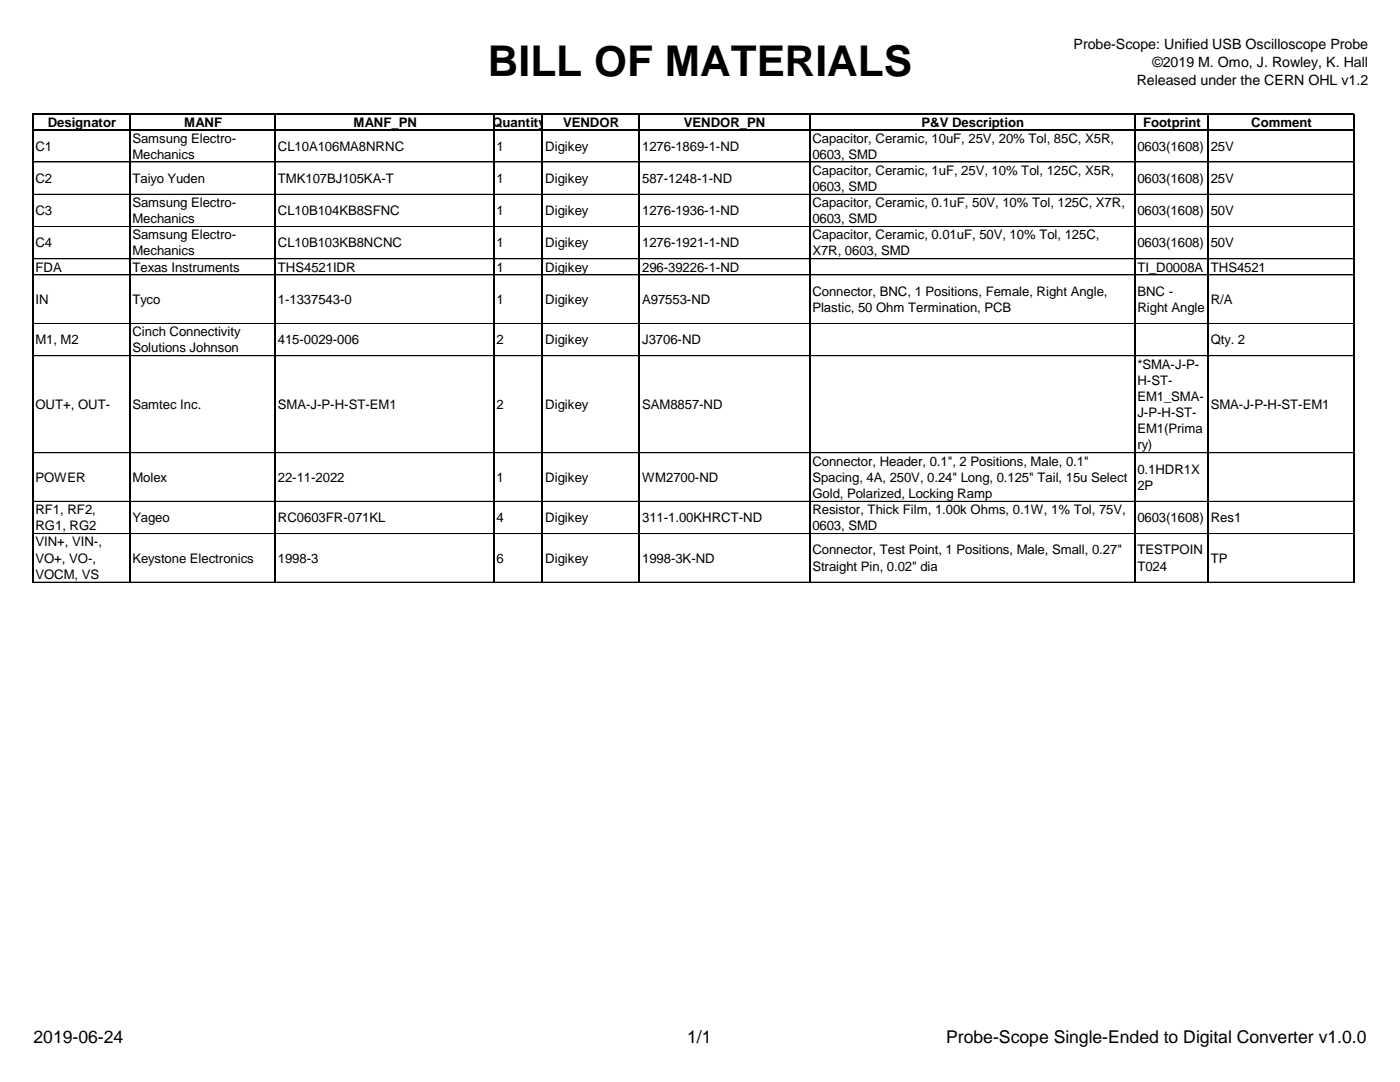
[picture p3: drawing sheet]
<svg xmlns="http://www.w3.org/2000/svg" width="279mm" height="216mm" viewBox="0 0 279 216" stroke-linecap="round" stroke-linejoin="round" font-family="sans-serif">
<defs><g id="words">
<text font-size="8.5" x="97.4" y="15.2">BILL OF MATERIALS</text>
<g font-size="3.5">
<text x="6.7" y="208.2">2019-06-24</text>
<text x="137.1" y="208.2">1/1</text>
<text x="188.8" y="208.2">Probe-Scope Single-Ended to Digital Converter v1.0.0</text>
</g>
<g font-size="2.8">
<text x="214.2" y="9.7">Probe-Scope: Unified USB Oscilloscope Probe</text>
<text x="226.9" y="16.9">Released under the CERN OHL v1.2</text>
<text x="230" y="13.3">©2019 M. Omo, J. Rowley, K. Hall</text>
</g>
<g font-size="2.6">
<text x="9.5" y="25.3">Designator</text>
<text x="26.4" y="28.4">Samsung Electro-</text>
<text x="36.8" y="25.3">MANF</text>
<text x="70.6" y="25.3">MANF_PN</text>
<text x="98.3" y="25.3">Quantity</text>
<text x="112.4" y="25.3">VENDOR</text>
<text x="136.5" y="25.3">VENDOR_PN</text>
<text x="162.1" y="28.4">Capacitor, Ceramic, 10uF, 25V, 20% Tol, 85C, X5R,</text>
<text x="183.9" y="25.3">P&amp;V Description</text>
<text x="228.1" y="25.3">Footprint</text>
<text x="249.7" y="25.3">Comment</text>
<text x="7.1" y="30.1">C1</text>
<text x="26.4" y="31.7">Mechanics</text>
<text x="55.5" y="30.1">CL10A106MA8NRNC</text>
<text x="99.1" y="30.1">1</text>
<text x="108.8" y="30.1">Digikey</text>
<text x="128.2" y="30.1">1276-1869-1-ND</text>
<text x="162.1" y="31.7">0603, SMD</text>
<text x="162.1" y="34.9">Capacitor, Ceramic, 1uF, 25V, 10% Tol, 125C, X5R,</text>
<text x="227" y="30.1">0603(1608)</text>
<text x="241.6" y="30.1">25V</text>
<text x="7.1" y="36.5">C2</text>
<text x="26.4" y="36.5">Taiyo Yuden</text>
<text x="26.4" y="41.3">Samsung Electro-</text>
<text x="55.5" y="36.5">TMK107BJ105KA-T</text>
<text x="99.1" y="36.5">1</text>
<text x="108.8" y="36.5">Digikey</text>
<text x="128.2" y="36.5">587-1248-1-ND</text>
<text x="162.1" y="38.1">0603, SMD</text>
<text x="162.1" y="41.3">Capacitor, Ceramic, 0.1uF, 50V, 10% Tol, 125C, X7R,</text>
<text x="227" y="36.5">0603(1608)</text>
<text x="241.6" y="36.5">25V</text>
<text x="7.1" y="42.9">C3</text>
<text x="26.4" y="44.5">Mechanics</text>
<text x="26.4" y="47.8">Samsung Electro-</text>
<text x="55.5" y="42.9">CL10B104KB8SFNC</text>
<text x="99.1" y="42.9">1</text>
<text x="108.8" y="42.9">Digikey</text>
<text x="128.2" y="42.9">1276-1936-1-ND</text>
<text x="162.1" y="44.5">0603, SMD</text>
<text x="162.1" y="47.8">Capacitor, Ceramic, 0.01uF, 50V, 10% Tol, 125C,</text>
<text x="227" y="42.9">0603(1608)</text>
<text x="241.6" y="42.9">50V</text>
<text x="7.1" y="49.4">C4</text>
<text x="26.4" y="51">Mechanics</text>
<text x="55.5" y="49.4">CL10B103KB8NCNC</text>
<text x="99.1" y="49.4">1</text>
<text x="108.8" y="49.4">Digikey</text>
<text x="128.2" y="49.4">1276-1921-1-ND</text>
<text x="162.1" y="51">X7R, 0603, SMD</text>
<text x="227" y="49.4">0603(1608)</text>
<text x="241.6" y="49.4">50V</text>
<text x="7.1" y="54.2">FDA</text>
<text x="26.4" y="54.2">Texas Instruments</text>
<text x="55.5" y="54.2">THS4521IDR</text>
<text x="99.1" y="54.2">1</text>
<text x="108.8" y="54.2">Digikey</text>
<text x="128.2" y="54.2">296-39226-1-ND</text>
<text x="162.1" y="59">Connector, BNC, 1 Positions, Female, Right Angle,</text>
<text x="227" y="54.2">TI_D0008A</text>
<text x="227" y="59">BNC -</text>
<text x="241.6" y="54.2">THS4521</text>
<text x="7.1" y="60.6">IN</text>
<text x="26.4" y="60.6">Tyco</text>
<text x="55.5" y="60.6">1-1337543-0</text>
<text x="99.1" y="60.6">1</text>
<text x="108.8" y="60.6">Digikey</text>
<text x="128.2" y="60.6">A97553-ND</text>
<text x="162.1" y="62.2">Plastic, 50 Ohm Termination, PCB</text>
<text x="227" y="62.2">Right Angle</text>
<text x="241.6" y="60.6">R/A</text>
<text x="7.1" y="68.7">M1, M2</text>
<text x="26.4" y="67.1">Cinch Connectivity</text>
<text x="26.4" y="70.3">Solutions Johnson</text>
<text x="55.5" y="68.7">415-0029-006</text>
<text x="99.1" y="68.7">2</text>
<text x="108.8" y="68.7">Digikey</text>
<text x="128.2" y="68.7">J3706-ND</text>
<text x="241.6" y="68.7">Qty. 2</text>
<text x="227" y="73.5">*SMA-J-P-</text>
<text x="227" y="76.8">H-ST-</text>
<text x="7.1" y="81.6">OUT+, OUT-</text>
<text x="26.4" y="81.6">Samtec Inc.</text>
<text x="55.5" y="81.6">SMA-J-P-H-ST-EM1</text>
<text x="99.1" y="81.6">2</text>
<text x="108.8" y="81.6">Digikey</text>
<text x="128.2" y="81.6">SAM8857-ND</text>
<text x="227" y="80">EM1_SMA-</text>
<text x="227" y="83.2">J-P-H-ST-</text>
<text x="241.6" y="81.6">SMA-J-P-H-ST-EM1</text>
<text x="227" y="86.4">EM1(Prima</text>
<text x="227" y="89.6">ry)</text>
<text x="162.1" y="92.9">Connector, Header, 0.1&quot;, 2 Positions, Male, 0.1&quot;</text>
<text x="227" y="94.5">0.1HDR1X</text>
<text x="7.1" y="96.1">POWER</text>
<text x="26.4" y="96.1">Molex</text>
<text x="55.5" y="96.1">22-11-2022</text>
<text x="99.1" y="96.1">1</text>
<text x="108.8" y="96.1">Digikey</text>
<text x="128.2" y="96.1">WM2700-ND</text>
<text x="162.1" y="96.1">Spacing, 4A, 250V, 0.24&quot; Long, 0.125&quot; Tail, 15u Select</text>
<text x="162.1" y="99.3">Gold, Polarized, Locking Ramp</text>
<text x="227" y="97.7">2P</text>
<text x="7.1" y="102.6">RF1, RF2,</text>
<text x="7.1" y="105.8">RG1, RG2</text>
<text x="26.4" y="104.2">Yageo</text>
<text x="55.5" y="104.2">RC0603FR-071KL</text>
<text x="99.1" y="104.2">4</text>
<text x="108.8" y="104.2">Digikey</text>
<text x="128.2" y="104.2">311-1.00KHRCT-ND</text>
<text x="162.1" y="102.6">Resistor, Thick Film, 1.00k Ohms, 0.1W, 1% Tol, 75V,</text>
<text x="162.1" y="105.8">0603, SMD</text>
<text x="227" y="104.2">0603(1608)</text>
<text x="241.6" y="104.2">Res1</text>
<text x="7.1" y="109">VIN+, VIN-,</text>
<text x="7.1" y="112.2">VO+, VO-,</text>
<text x="26.4" y="112.2">Keystone Electronics</text>
<text x="55.5" y="112.2">1998-3</text>
<text x="99.1" y="112.2">6</text>
<text x="108.8" y="112.2">Digikey</text>
<text x="128.2" y="112.2">1998-3K-ND</text>
<text x="162.1" y="110.6">Connector, Test Point, 1 Positions, Male, Small, 0.27&quot;</text>
<text x="162.1" y="113.9">Straight Pin, 0.02&quot; dia</text>
<text x="227" y="110.6">TESTPOIN</text>
<text x="227" y="113.9">T024</text>
<text x="241.6" y="112.2">TP</text>
<text x="7.1" y="115.5">VOCM, VS</text>
</g>
</g></defs>
<g fill="none" stroke="#000" stroke-width=".2">
<path d="M6.6 32.3h19.1M6.6 38.8h19.1M26 32.3h28.8M26 38.8h28.8M55 32.3h43.4M55 38.8h43.4M98.7 32.3h9.4M98.7 38.8h9.4M108.4 32.3h19.1M108.4 38.8h19.1M127.7 32.3h33.7M127.7 38.8h33.7"/>
<path d="M161.7 32.3h64.6M161.7 38.8h64.6M226.6 32.3h14.4M226.6 38.8h14.4M241.2 32.3h28.8M241.2 38.8h28.8M6.6 45.2h19.1M6.6 51.6h19.1M6.6 54.8h19.1M26 45.2h28.8M26 51.6h28.8M26 54.8h28.8"/>
<path d="M55 45.2h43.4M55 51.6h43.4M55 54.8h43.4M98.7 45.2h9.4M98.7 51.6h9.4M98.7 54.8h9.4M108.4 45.2h19.1M108.4 51.6h19.1M108.4 54.8h19.1M127.7 45.2h33.7M127.7 51.6h33.7M127.7 54.8h33.7"/>
<path d="M161.7 45.2h64.6M161.7 51.6h64.6M161.7 54.8h64.6M226.6 45.2h14.4M226.6 51.6h14.4M226.6 54.8h14.4M241.2 45.2h28.8M241.2 51.6h28.8M241.2 54.8h28.8M6.6 64.5h19.1M6.6 71h19.1M26 64.5h28.8"/>
<path d="M26 71h28.8M55 64.5h43.4M55 71h43.4M98.7 64.5h9.4M98.7 71h9.4M108.4 64.5h19.1M108.4 71h19.1M127.7 64.5h33.7M127.7 71h33.7M161.7 64.5h64.6M161.7 71h64.6M226.6 64.5h14.4"/>
<path d="M226.6 71h14.4M241.2 64.5h28.8M241.2 71h28.8M6.6 90.3h19.1M26 90.3h28.8M55 90.3h43.4M98.7 90.3h9.4M108.4 90.3h19.1M127.7 90.3h33.7M161.7 90.3h64.6M226.6 90.3h14.4M241.2 90.3h28.8"/>
<path d="M6.6 100h19.1M6.6 106.5h19.1M6.6 116.2h19.1M26 100h28.8M26 106.5h28.8M26 116.2h28.8M55 100h43.4M55 106.5h43.4M55 116.2h43.4M98.7 100h9.4M98.7 106.5h9.4M98.7 116.2h9.4"/>
<path d="M108.4 100h19.1M108.4 106.5h19.1M108.4 116.2h19.1M127.7 100h33.7M127.7 106.5h33.7M127.7 116.2h33.7M161.7 100h64.6M161.7 106.5h64.6M161.7 116.2h64.6M226.6 100h14.4M226.6 106.5h14.4M226.6 116.2h14.4"/>
<path d="M241.2 100h28.8M241.2 106.5h28.8M241.2 116.2h28.8"/>
</g>
<path d="M6.5 22.5v93.7M6.6 22.6h263.6M6.6 25.9h263.6M25.9 22.8v93.4M54.9 22.8v93.4M98.6 22.8v93.4M108.3 22.8v93.4M127.6 22.8v93.4M161.6 22.8v93.4M226.4 22.8v93.4M241.1 22.8v93.4M270.1 22.8v93.4" fill="none" stroke="#000" stroke-width=".25"/>
<use href="#words"/>
</svg>
